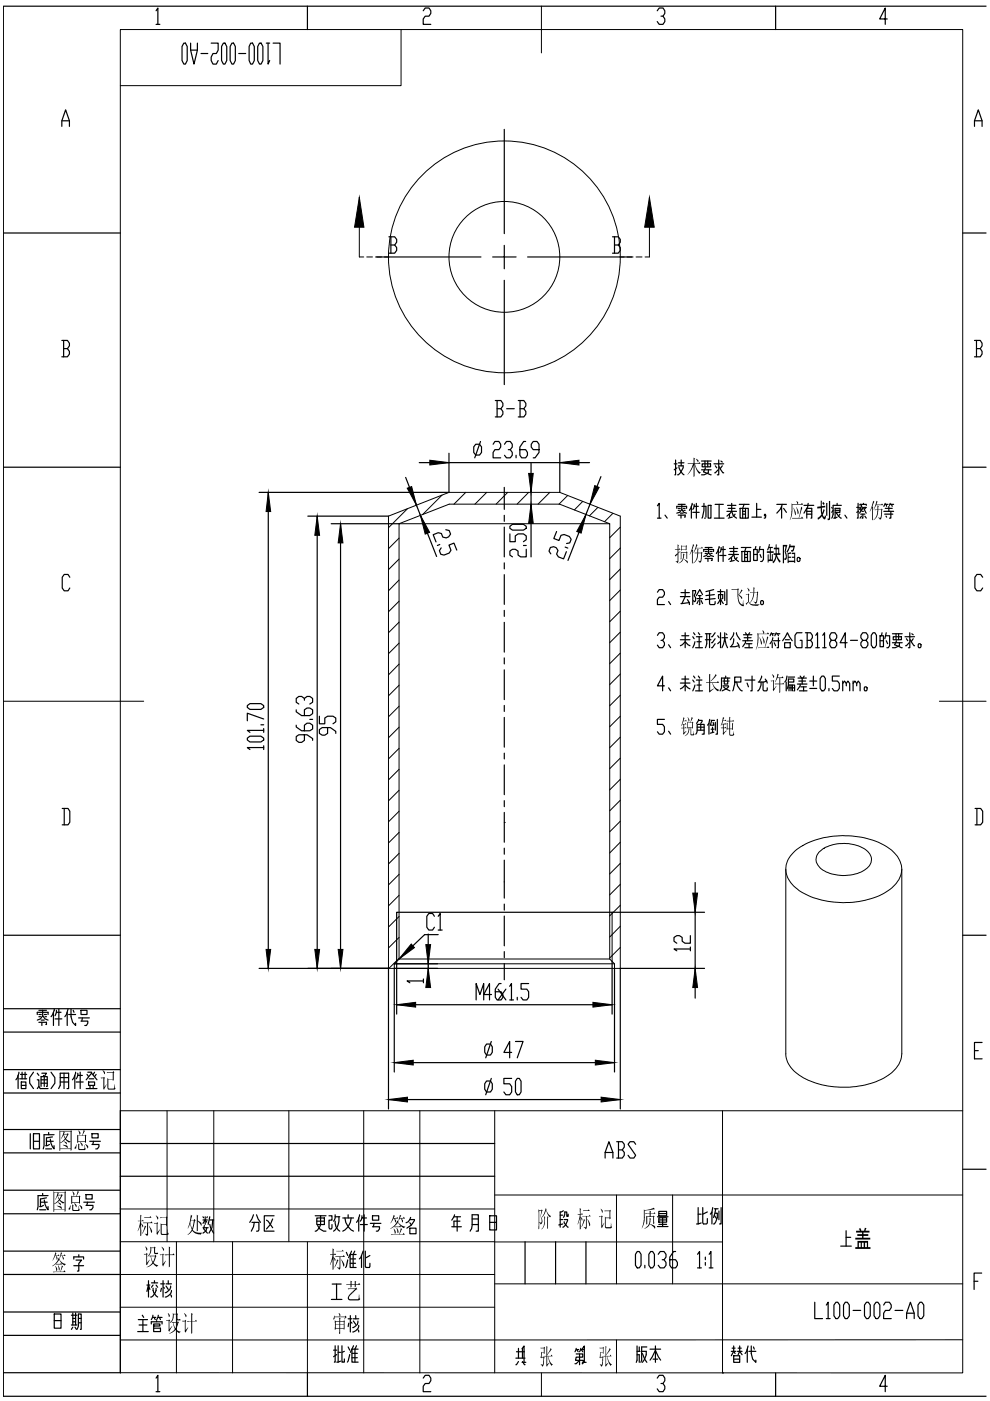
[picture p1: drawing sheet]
<svg xmlns="http://www.w3.org/2000/svg" width="210mm" height="297mm" viewBox="0 0 210 297" stroke-linecap="round" stroke-linejoin="round" font-family="sans-serif">
<!-- layer: VhF -->
<g fill="none" stroke="#000" stroke-width=".21">
<path d="M85 6.3v11.9h-59.5M114.8 1.3v9.9M.7 148.7h29.8M199.2 148.7h9.9M25.5 235.5h178.6M35.4 235.5v27.8M45.3 235.5v27.8M61.2 235.5v27.8M77.1 235.5v55.6M89 235.5v55.6M104.9 235.5v55.6M153.2 235.5v55.6"/>
<path d="M25.5 256.3h79.4M104.9 253.4h99.2M130.7 253.4v18.8M142.6 253.4v18.8M25.5 263.3h79.4M25.5 270.2h79.4M25.5 277.2h79.4M37.4 263.3v27.8M49.3 263.3v27.8M65.2 263.3v27.8M104.9 263.3h48.3M104.9 272.2h99.2"/>
<path d="M25.5 291l178.6 .1v-284.8h-178.6v284.8M114.8 291.1v4.9M130.7 284.1v7M204.1 284.1h-178.6"/>
</g>
<g fill="none" stroke="#000" stroke-width=".25">
<path d="M39 9.1h.3l.4 .8v2.9l-.4 .8h-.3l-.4-.8v-2.9zM40.4 9.1v1.5l.7 3 .8-3v-1.5M40.4 10.6h1.5M42.6 11.3h1.5M44.8 9.1h1.5v1.5l-.4 .7h-.7l-.4 .8v.7l.4 .8h.7l.4-.8M47.4 9.1h.3l.4 .8v2.9l-.4 .8h-.3l-.4-.8v-2.9zM49.2 9.1h.3l.4 .8v2.9l-.4 .8h-.3l-.4-.8v-2.9zM50.6 11.3h1.5M53.2 9.1h.3l.4 .8v2.9l-.4 .8h-.3l-.4-.8v-2.9zM55 9.1h.4l.3 .8v2.9l-.3 .8h-.4l-.4-.8v-2.9zM56.5 9.1h.7M56.8 9.1v4.5l.4-.8"/>
<path d="M57.9 9.1h1.5v4.5M65.2 1.3v5M164.5 1.3v5M209.1 1.3h-208.4v294.7h208.4M13.1 26.8v-1.2l.8-2.3 .8 2.3v1.2M13.1 25.6h1.6M206.6 26.8v-1.2l.8-2.3 .8 2.3v1.2M206.6 25.6h1.6M.7 49.4h24.8M204.1 49.4h5M13.1 72.2h1.2l.4 .6v.5l-.4 .6M13.5 73.9h.8l.4 .6v.6l-.4 .5h-1.2"/>
<path d="M13.5 72.2v3.4M206.6 72.2h1.2l.4 .6v.5l-.4 .6M207 73.9h.8l.4 .6v.6l-.4 .5h-1.2M207 72.2v3.4M.7 99.1h24.8M204.1 99.1h5M14.8 122.4l-.4-.6h-.8l-.4 .6v2.3l.4 .6h.8l.4-.6M208.4 122.4l-.5-.6h-.8l-.4 .6v2.3l.4 .6h.8l.5-.6M13.2 171.4h1.2l.4 .6v2.3l-.4 .6h-1.2M13.6 171.4v3.5M206.7 171.4h1.2l.5 .6v2.3l-.5 .6h-1.2M207.1 171.4v3.5"/>
<path d="M.7 198.3h24.8M204.1 198.3h5M.7 213.9h24.8M.7 218.8h24.8M7.9 216.3l.7-.3 .4-.7 .6 .7 .6 .3M7.9 215.1v-.5h2.3v.5M8.2 216.7h1.6v.5h-.1M8.2 215.6h.4M8.2 215.1h.5M8.2 214.2h1.6M8.7 216.3h.7M8.9 216.7v.7"/>
<path d="M9 214.2v1.1M9.4 215.1h.4M9.6 215.6h.2M11.3 214.6v2.8M11.5 214l-.3 1.1-.4 .5M11.7 216h1.4M12 214.6l-.3 .7M12 214.2v.4h.9M12.5 214v3.4M14.3 214.6v2.8M14.4 214l-.3 1.1-.4 .5M14.5 215.1h1.5"/>
<path d="M15.1 214v1.6l.3 1.1 .6 .7v-.4M15.5 214.2l.2 .4M16.7 215.8h2.3M17.2 214.2h1.2v.9h-1.2zM17.2 216.5h1.4v.5l-.3 .4h-.3M17.5 215.8l-.2 .7M.7 231.7h24.8M.7 226.8h24.8M.7 239.5h24.8M3.8 228v2.8M4 227.3l-.3 1.2-.3 .4M4.2 228.7h1.5"/>
<path d="M4.3 227.8h1.4M4.5 229.4h1v1.4h-1zM4.5 230.1h1M4.7 227.3v1.4M5.3 227.3v1.4M7.1 227.3l-.8 1.2v1.2l.8 1.1M7.9 228.9h.3v1.4l-.3 .5M7.9 227.5l.3 .5M8.2 230.3l.3 .5h1.7M8.7 230.3v-2h1.3v2h-.2M8.7 228.9h1.3M8.7 229.7h1.3"/>
<path d="M8.9 227.5h.9l-.4 .8v2M9.2 228l.2 .3M10.8 227.3l.8 1.2v1.2l-.8 1.1M12.4 230.8l.4-.7v-2.6h1.7v3.3h-.3M12.8 229.4h1.7M12.8 228.5h1.7M13.6 227.5v3.3M15.9 228v2.8M16 227.3l-.3 1.2-.3 .4M16.2 229.4h1.4M16.5 228l-.3 .7M16.5 227.5v.5h1"/>
<path d="M17 227.3v3.5M18.3 230.8h2.3M18.4 227.8l.4 .5M18.6 227.3h.8v.2l-1.1 1.4M18.8 229.4h1.3v.7h-1.3zM18.9 228.7h1M19.1 230.1v.7M19.4 227.5l1.2 1.4M19.8 230.1v.7M20.1 227.3l-.3 .5M20.4 227.8l-.3 .5M25.5 235.5v55.5h-24.8"/>
<path d="M206.6 222.8h.8M208.2 221h-1.6v3.5h1.6M.7 244.4h24.8M.7 257.3h24.8M.7 252.3h24.8M6.4 240.4v3.2M7.1 240.4h1.3v3.2h-1.3zM7.1 242h1.3M8.4 256.5h1.3M8.6 254.9h1.4M9 253v.5M9.2 255.6l-.8 .2"/>
<path d="M9.4 254.4l.2 1 .6 1.1v-.7M9.7 243.6h1.3M9.8 254l-1.2 .2v1.6M9.8 242h1.5M10.2 253.5h-2.1v2.3l-.2 .7M10.3 240.1v.5M10.5 242.7l-.8 .2M10.7 241.5l.1 .9 .7 1.2v-.7M11.1 241l-1.3 .3v1.6M11.5 240.6h-2.2v2.3l-.1 .7M17.8 254.9h2.2M18.2 253.3h1.3v.9h-1.3z"/>
<path d="M18.2 255.6h1.5v.4l-.3 .5h-.4M18.6 254.9l-.2 .7M19 242h2.3M19.5 240.4h1.3v.9h-1.3zM19.5 242.7h1.5v.4l-.4 .5h-.3M19.8 242l-.1 .7M25.5 242.4h79.4M25.5 249.4h79.4M43 258.7h1M43 258l.2 .2M43.3 259.8l-.1 .7 .8 1M43.5 258v1.6"/>
<path d="M43.8 259.1l-.3-.4-.5 .7M44 258l-.2 .2M44.5 259.6l.1 .7 .7 1.2M44.5 258.7h.8M44.5 258l-.4 1.6M45.1 258.7l-.2 1.6-.6 1.2M53.4 259.2h1.5v1.6l-.2 .2h-.3M53.7 257.6l-.8 1.6M53.9 259.2l-.2 .9-.4 .9M54.4 257.6l.3 .8 .5 .8M56.5 258.7l.3 .2 1 1.4M57.8 258.4l-.5 1.2-.8 1"/>
<path d="M58.1 257.8h-2.1v3.2h2.1M66.8 257.8h2.3M67.2 258.2h1.6v1.4h-1.6zM67.2 258.9h1.6M67.3 259.8l.5 .8 .8 .4h.5M68 257.8v1.8a1.6 1.6 0 0 1-1.2 1.4M69.8 257.8h.6v.9h-.6v1.6l.1 .3h.4l.1-1M71.1 257.6v.6l-.4 .7M71.1 258.9a2.16 2.16 0 0 0 .9 2.1M71.1 258h.9M71.9 258a3.4 3.4 0 0 1-1.2 3M72.7 258.2h2.3"/>
<path d="M73.1 258.2a3.3 3.3 0 0 0 1.9 2.8M73.8 257.6v.6M74.5 258.2a3.1 3.1 0 0 1-1.8 2.8M76.1 258.2v2.8M76.2 257.6l-.3 1.1-.3 .5M76.4 259.6h1.5M76.7 258.2l-.3 .7M76.7 257.8v.4h1M77.2 257.6v3.4M78.5 259.4h2.3M79 257.8h1.3v.9h-1.3zM79.3 259.4l-.2 .7"/>
<path d="M86.9 258.6h1a2.76 2.76 0 0 1-1.6 1.8M86.9 259.2l.3 .5M87.1 258.1l-.5 .9-.5 .2M96.3 258h1.3M96.4 257.6l-.6 1.1M96.9 258v3M97.5 258.9h-1.2v1.2M100.1 259.6h1.3M100.1 258.4h1.3M103.8 257.8h1.5v3h-1.5zM103.8 259.2h1.5M118.8 257.6h.5"/>
<path d="M118.8 258.6h.5M119.3 259.5l-.8 .2M119.5 256.7l-.7 .3v3.2M119.6 258.6h.7a1.82 1.82 0 0 1-1 1.6M119.6 259v.2l.9 1M120.5 257.4v.5h-.3v-.9h-.5v.4l-.2 .7M139.4 258h2.2M139.7 258.2h1.6v.9h-1.6zM139.7 256.8h1.6v1h-1.6zM139.7 258.7h1.6M139.7 259.6h1.6M139.7 257.3h1.6"/>
<path d="M140.5 258.2v1.9M147.7 259.5h.3M148 256v3.5l.7-.2M148 257.4h.7M149 256v3.3l.2 .2h.6l.2-.2v-.9M150 257l-1 .4M150.6 257.4l.3-.4v2.5M151.1 256l-.2 1M151.5 257.7l.4 .7M151.5 256.3h.8M151.6 257.2h.5a1.99 1.99 0 0 1-.8 2.3M151.8 256.3l-.5 1.8"/>
<path d="M152.4 256.8v1.8M152.9 256v3.5h-.3M204.1 247.9h5M.7 270.2h24.8M.7 265.3h24.8M.7 278.2h24.8M11.5 278.6h1.4v3h-1.4zM11.5 280h1.4M15.1 278.8h1.2M15.4 279.5h.6M15.4 278.4v2.5M15.6 267v-.5h2.1v.5"/>
<path d="M15.6 268.4h2.1M16 278.4v2.5M16.1 267.2h1.2l-.6 .7v1.6h-.3M16.6 279.5h.6M16.7 266v.5M29.3 279.8h2M30.2 278.8l.3 .5M30.3 279.8v2.5M31.1 272.5h.7M31.5 271.5v3.5M31.8 273.4l-.3-.9-.4 1.3M32.1 272h1.3"/>
<path d="M32.4 278.8l-.3 1M32.4 279.3h.6M32.5 273.1a2.07 2.07 0 0 0 .9 1.9M32.5 272.5l-.4 .4M32.8 279.3l.1 .5M32.8 271.5v.5M33.1 273.1a2.08 2.08 0 0 1-1.2 1.9M33.1 272.5l.3 .4M33.2 280v.2M33.6 278.8l-.4 1M33.6 279.3h.8M33.9 279.3l.1 .5"/>
<path d="M34.1 272.2h.8M34.2 273.1l-.1 .7M34.6 271.5v3.5M34.7 272.9l.2 .2M35.2 272.7l.5 .7M35.2 272.2h1.2M35.7 271.5v.7M36.2 274.5l.2 .5M36.2 272.7a1.35 1.35 0 0 1-1.2 1.4M36.4 273.6a1.39 1.39 0 0 1-1.4 1.4M43 260.3h1.1M43.8 260.3l-.1 .7-.7 .5"/>
<path d="M70.3 275.5h2.2M70.4 272.2h1.9M71.4 272.2v3.3M73.4 265.5l.3 .7M73.7 267.1l-.4 1.6M73.8 279.6h.8M74.2 266.9h1.2M74.2 267.8h1.2M74.3 278.9v3.5M74.5 265.3l-.6 1.4M74.9 279.6h1.2M75.2 265.3l-.3 .7v2.7"/>
<path d="M75.4 278.9v.7M75.5 266h-1.3v2.7h1.3M76.7 266.2v2.5M77 265.3l-.5 1.4-.3 .2M77.5 265.3v3.2l.1 .2h.7l.1-.9M78.4 266.2l-.8 .5M79 260.1h1.5v.5l-.4 .4h-.3M86.9 260.4h1.3v1.2h-1.3zM95.8 260.1h2M99.7 261l.3-.4 .1-.8v-2.2h1.3v3.4h-.4M111.3 263.3v8.9M117.8 263.3v8.9"/>
<path d="M124.2 263.3v8.9M135.1 265.3h.4l.4 .6v2.4l-.4 .5h-.4l-.4-.5v-2.4zM136.7 268.3v.5M138 265.3h.4l.4 .6v2.4l-.4 .5h-.4l-.4-.5v-2.4zM139.4 260.1h2.2M139.6 265.9l.4-.6h.8l.4 .6v.6l-.4 .6h-.4M140.8 267.1l.4 .6v.6l-.4 .5h-.8l-.4-.5M143.2 265.3h-.4l-.8 1.2v1.8l.4 .5h.8l.4-.5v-.6l-.4-.6h-1.2M147.9 265.9l.4-.6v3.5M147.9 268.8h.8M149.5 266.5v.6M149.5 267.7v.6"/>
<path d="M150.4 265.9l.3-.6v3.5M150.4 268.8h.8M206.5 271.7h.8M208.1 269.9h-1.6v3.5M.7 283.1h24.8M15.1 280.9h1.2M15.4 280.2h.6M15.4 281.4l-.3 .5M15.9 281.4l.3 .5M16.3 281.9l.3-.7v-2.6h.6v3.3h-.2M16.6 280.5h.6M29.2 282.3h2.2"/>
<path d="M29.5 280.9h1.6M32.1 280.7v-.5h2.3v.5M32.6 281.1h1.3v-.4h-1.3v1.6h1.4v-.7h-1.4M33.1 292.2l.4-.6v3.5M33.1 295.1h.8M65.2 291.1v4.9M70.7 286.3h.7M71.1 285.3v3.5h-.2M71.4 287.2l-.7 .5M71.7 285.3v3.5M71.7 286.7h.5M72.2 288.6l-.8 .2"/>
<path d="M72.5 285.3v3.5h.5v-.7M73 286.5l-.5 .2M73.8 285.6l.4 .7M73.9 280.5l-.1 .8M74.2 287.2l-.6 1.6M74.5 280.3l.1 .2M74.6 286.9h1.2M74.6 287.9h1.2M74.9 280.1l.5 .7M75 285.3l-.7 1.4M75.6 285.3l-.3 .7v2.8M75.9 281.9l.2 .5"/>
<path d="M75.9 280.1a1.25 1.25 0 0 1-1.1 1.4M75.9 286h-1.3v2.8h1.3M76.1 281a1.39 1.39 0 0 1-1.3 1.4M89.7 292.2l.5-.6h.8l.3 .6v.5l-.3 .6h-.8l-.5 .6v1.2h1.6M109.4 288h1.9M109.5 286.6h1.7M109.9 288.7l-.5 .6M109.9 285.9v2.1M110.7 286l.4-.6v3.4M110.7 288.8h.8M110.8 288.7l.5 .6M110.8 285.9v2.1"/>
<path d="M122.2 287.1h1.4v.6h-1.4l-.2 .7h1.7v.5l-.3 .2M122.2 285.9l-.3 .7M122.2 286.1h.5M122.3 286.1l.3 .5M122.9 288.4l-.7 .7h-.3M122.9 287.1v2.2M123.1 285.9l-.2 .7M123.1 286.1h.8M123.3 286.1l.3 .5M123.5 286l.4-.6v3.4M123.5 288.8h.8M135.1 285.4v3l-.2 .4"/>
<path d="M135.1 287.2h.4v1.6M135.1 286.5h.6M135.5 285.6v.9M136 286.5h1v.7l-.3 1-.5 .6M136.2 287l.5 1.2 .4 .6M137.1 285.6h-1.1v2.8l-.1 .4M137.8 288.4l1.2-2.1 1.1 2.1M137.8 286h2.3M138.5 288.2h.9M139 285.4v3.4M139.3 292.2l.5-.6h.8l.4 .6v.5l-.4 .6h-.4M140.6 293.3l.4 .6v.6l-.4 .6h-.8l-.5-.6"/>
<path d="M153.2 291.1h.1M155.1 286.5h.9M155.2 285.8h.7M155.6 287.4h1.2v1.4h-1.2zM155.6 285.4v1.1l-.5 .9M155.6 288.2h1.2M155.6 286.5l.3 .5M156.4 286.5h.9M156.5 285.8h.7M156.8 285.4v1.1l-.3 .7M156.8 286.5l.5 .7M158.4 286v2.8"/>
<path d="M158.6 285.4l-.3 1.1-.3 .5M158.8 286.5h1.5M159.3 285.4v1.6l.3 1.2 .7 .6v-.4M159.8 285.6l.1 .4M164.5 291.1v4.9M188.1 293.9h-1.6l1.2-2.3v3.5"/>
</g>
<g fill="none" stroke="#000" stroke-width=".25">
<path d="M33.1 2.3l.4-.6v3.5M33.1 5.2h.8M89.7 2.3l.5-.6h.8l.3 .6v.5l-.3 .6h-.8l-.5 .6v1.2h1.6M139.3 2.3l.5-.6h.8l.4 .6v.5l-.4 .6h-.4M140.6 3.4l.4 .6v.6l-.4 .6h-.8l-.5-.6M188.1 4h-1.6l1.2-2.3v3.5M106.9 27.4v22.1M79.9 54.5h22.1M106.9 52v2.5h-2.4M106.9 59.4v22.1M109.4 54.5h-2.5v2.5M111.9 54.5h22.1"/>
<path d="M88.9 98.1h36.1M95.2 96.1v8.3h-40.3M100.9 94.2h.8l.4 .5v1.2l-.4 .6h-.8l-.5-.6v-1.2zM101.9 93.6l-1.2 3.5M104.5 94.2l.4-.6h.9l.4 .6v.6l-.4 .5h-.9l-.4 .6v1.2h1.7M105 84.9h1.2l.4 .6v.6l-.4 .6M105.4 86.7h.8l.4 .5v.6l-.4 .6h-1.2M105.4 84.9v3.5M107 94.2l.4-.6h.8l.4 .6v.6l-.4 .5h-.4M107.4 86.7h1.6M108.2 95.3l.4 .6v.6l-.4 .6h-.8l-.4-.6M109.4 96.5v.6"/>
<path d="M109.9 84.9h1.2l.4 .6v.6l-.4 .6M110.3 86.7h.8l.4 .5v.6l-.4 .6h-1.2M110.3 84.9v3.5M111.4 93.6h-.4l-.8 1.2v1.7l.4 .6h.8l.4-.6v-.6l-.4-.6h-1.2M112.6 98.1v20M114.3 95.3h-1.2l-.5-.5v-.6l.5-.6h.8l.4 .6v1.7l-.9 1.2h-.3M118.7 96.1v8.3M142.9 98.3h.6M143.2 97.5v3.2h-.1M143.5 99.2l-.6 .4M143.8 98.8h1.1a2.08 2.08 0 0 1-1.2 1.9M143.8 98.1h1.2"/>
<path d="M144 99a2.59 2.59 0 0 0 1 1.7M144.4 97.5v1.3M148.7 99.6h2.1M148.7 97.7h2.1M148.9 98.3h1.8v.7h-1.8zM149.5 97.7v1.3M149.6 99.2l-.4 .8 1.6 .7M150.1 97.7v1.3M150.2 99.6v.6l-.9 .5h-.6M151.4 98.3h2M151.7 98.8l.3 .4M152.3 99.6l-.8 .6"/>
<path d="M152.4 97.5v3.2h-.3M152.6 99l.1 .4 .6 .8h.1M152.9 97.7l.2 .3M153.1 98.8l-.4 .6M56.9 104.4v100.9M65.3 109.4h17.1M67.3 109.4v95.9M70.2 111h14.4M72.2 111v94.3M86 101.2l6.6 16.8M93.2 115.4l-.5 .3M93.5 116.2l-.3 .6 .3 .7 .6 .2 1.1-.4 .4-.6-.4-1.1 1.1-.5 .5 1.5"/>
<path d="M94.5 112.3l.7 .2 .3 .7-.4 .6-.5 .2-.7-.1-.3-.8-.7-.2-1.1 .5 .6 1.5M108.1 113.2v1.7h1.1v-1.3l.6-.4h1.2l.6 .4v.8l-.6 .5M108.1 111.6l.6-.4h2.3l.6 .4v.4l-.6 .4h-2.3l-.6-.4zM111 115.7h.6M111.6 116.5v1.6h-1.2l-.6-.4v-.9l-.6-.3h-.5l-.6 .3v.9l.6 .4M118 112.7l-.6 1.5 1.1 .4 .4-1.1 .7-.2 1.1 .4 .4 .6-.3 .8-.7 .1M119.8 116l.6 .2M120.1 117l-.6 1.5-1.1-.4-.4-.6 .3-.8-.4-.6-.5-.2-.7 .2-.3 .7 .4 .6M127.4 101l-7 17.8M139.4 107.2l.4-.5v3.2M139.4 109.9h.8M141 109.2l.5 .7"/>
<path d="M143.5 108.8l.6-.2 .5-.6 .4 .6 .6 .2M143.5 107.8v-.4h2.1v.4M143.8 109.2h1.5v.4h-.2M143.8 108.2h.3M143.8 107.8h.5M143.8 106.9h1.5M144.3 108.8h.6M144.4 109.2v.7M144.6 106.9v1.1M144.9 107.8h.4M145 108.2h.3M146.6 107.4v2.5"/>
<path d="M146.8 106.7l-.3 1.1-.3 .4M146.9 108.6h1.3M147.2 107.4l-.3 .6M147.2 106.9v.5h.9M147.6 106.7v3.2M148.8 107.4h.9v2.2M149.2 118l.6-.2 .4-.7 .5 .7 .6 .2M149.2 116.9v-.4h2.1v.4M149.3 106.7a7.3 7.3 0 0 1-.5 3.2M149.4 109.9h.1M149.5 118.4h1.5v.4h-.2M149.5 117.3h.3"/>
<path d="M149.5 116.9h.5M149.5 116.1h1.5M150 118h.5M150.1 118.4v.6M150.1 107.1h.6v2.8h-.6zM150.2 116.1v1M150.5 116.9h.5M150.7 117.3h.3M151.5 109.9h2M151.6 106.9h1.8M152.3 116.5v2.5M152.5 115.9l-.3 1-.3 .4"/>
<path d="M152.5 106.9v3M152.6 117.8h1.3M152.9 116.5l-.3 .6M152.9 116.1v.4h.9M153.3 115.9v3.1M154.1 108.4h2.1M154.2 107.1h1.8M154.4 107.8h1.5M154.5 117.6h2.1M154.7 109v.6M154.7 116.3h1.7M154.8 116.9h1.5"/>
<path d="M155.1 118.2v.6M155.1 108.4l.5 1 .6 .5M155.1 106.7v1.7l-1 1M155.3 109.6l-.9 .3M155.6 117.6l.2 .8 .8 .6M155.6 115.9v1.7l-1.1 1M155.7 118.8l-.9 .2M155.9 109l-.3 .4M156.3 118.2l-.3 .4M156.7 106.9h2.1M156.9 107.8h1.8v2.1h-1.8zM157.2 116.1h2"/>
<path d="M157.3 116.9h1.8v2.1h-1.8zM157.5 108.4h.6M157.5 109h.6M157.8 106.9l-.3 .9v2.1M157.9 117.6h.6M157.9 118.2h.6M158.1 107.8v2.1M158.2 116.1l-.3 .8v2.1M158.5 116.9v2.1M159.4 109.6h2M159.8 116.5h.8v2.3h-.8zM159.8 117.6h.8"/>
<path d="M160.3 115.9l-.2 .6M160.4 106.7v2.9M160.4 108h.9M161 116.5h.9v2.1l-.3 .4h-.3M161.1 115.9l-.2 1.2M161.1 117.6l.3 .6M162.3 109.2l-.1-.2-.2 .2 .2 .2 .1-.2v.4l-.3 .3M164.7 106.9h2M165.7 107.4l-.3 .6-.7 .8M165.8 106.9l-.1 .5v2.5M166.1 107.8l.6 .8M169.1 118.2h.3l.2 .2v.4l-.2 .2h-.3l-.1-.2z"/>
<path d="M170.5 107.1h2M171.1 109.9v-2.1h1v2.1h-.2M171.1 108.4h1M171.1 109h1M171.4 106.7l-.2 .9-.7 1.2M176.3 107.6l.2 .2M176.6 108.2l-.3 .4M177.1 108.6h1v-.8h-1v2.1h-.3M177.1 108.2h1M177.4 108.6a1.77 1.77 0 0 0 1 1.3M177.5 109.6l-.4 .3M177.5 106.7v.4"/>
<path d="M178.1 109l-.3 .4M178.4 107.1h-1.8v1.9l-.3 .9M179.1 109.2l.5 .7M181.6 107.6h.6M181.9 106.7v3.2h-.1M182.1 108.4l-.5 .2M182.4 107.1v-.2h1.3v.2M182.4 108l.1 .2M182.5 109h.9M182.5 107.8l.2 .2M182.7 107.1l-.5 .9M182.7 107.4l.3 .4-.8 1"/>
<path d="M182.7 109.4l-.3 .5M182.8 108.4h.3M183 109v.9h-.2M183.1 106.7v.2M183.1 107.6l.1 .4M183.2 107.6h.5l-.5 .4 .5 .8M183.4 109.4l.3 .5M187.4 108.4h2.1M187.6 109h1.7M187.7 107.8h1.5M187.7 106.9h.6M187.7 106.7l-.3 .7"/>
<path d="M187.9 109.4l.1 .2M187.9 106.9l.1 .5M188.5 107.4v1M188.8 106.9h.7M188.8 106.7l-.2 .4M188.9 108.4v1.5h-.3M189 106.9l.2 .5M139.4 125.6l.4-.6h.7l.4 .6v.5l-.4 .5h-.7l-.4 .5v1.1h1.5M139.4 134.7l.4-.5h.7l.4 .5v.5l-.4 .6h-.3M140.5 135.8l.4 .5v.5l-.4 .5h-.7l-.4-.5M141.8 127.6l.4 .6M141.8 136.7l.4 .6"/>
<path d="M144.3 136.9l.4-.2 .6-.6 .6 .6 .4 .2M144.3 126.5h2M144.3 135.6h2M144.4 125.6h1.8M144.6 134.8h1.4M145.3 125a4.8 4.8 0 0 1-.7 3h-.2M145.3 134.2v3.1M145.7 127.1l.5 .7-1.6 .2M146.2 127.8v.4M146.9 135l.3 .4M147.1 127.3l.1 .3 .3-.3v-.6l-.3-.4 .3-.7v-.4h-.6v3M147.1 134.2l.2 .4"/>
<path d="M147.3 136.1l-.4 1.2M147.5 137.3h1.5M147.6 135h1.2M147.8 126.9h1.2M147.8 136.1h.9M148.1 126.3h.6M148.1 127.3l-.3 .7M148.1 134.2l.3 .4M148.2 135v2.3M148.4 126.3v1.9h-.2M148.7 127.3l.3 .7M149 126.1l-.6-1.1-.8 1.3"/>
<path d="M149.5 135.6h1.2M149.5 134.4h1.2M149.8 134.4v2.1l-.3 .8M150.4 125.4v2.6l.2 .2h.9l.1-.2v-.4M150.4 134.4v2.9M151.3 125l-1.6 .4M151.5 126.1l-1.8 .2M151.6 136.5l-.6 .8h-.1M151.6 135.4l-.6 .9h-.1M151.6 134.2l-.6 .8h-.1M151.6 126.9l-2.1 .2M152.2 128l.6-1.1 .6 1.1"/>
<path d="M152.2 125.4h1.2M152.2 134.8l.3 .4M152.3 126.9v-.8h.9v.8h-.1M152.6 136.1l-.4 .4M152.8 125v3.2M152.8 134.2v3.1M153.1 137.3l.6-1.9 .5 1.9M153.1 135.2h1.1M153.7 125.4v1.9M153.7 134.2v1.2M154 134.4l.1 .2M154.1 125v3.2h-.3"/>
<path d="M155.6 134.2l-.2 .6-.6 .8M155.6 135.4a1.83 1.83 0 0 1-.6 1.7M156.2 134.2l.1 .6 .6 .8M156.3 136.3l.3 .4 .1 .6M156.6 136.9l-.7 .2h-1.1M157.5 135.8h2M157.6 134.6h1.8M157.8 135.2h1.4M157.9 137.3h1.6M158.1 135.8v.5l-.6 .8M158.1 134.2l.3 .4M158.2 136.5h1.2"/>
<path d="M158.5 134.6v1.2M158.8 136.5v.8M158.9 134.2l-.2 .4M161.4 127.3h.3l.2 .3v.4l-.2 .2h-.3l-.1-.2zM163.6 134.4h.6M163.6 134.2l-.3 .6M163.7 136.3v1M163.7 134.4l.2 .4M163.9 135.2l-.2 .6-.4 .7M164 135.8h1.3M164.2 136.3l.3 .6M164.6 134.4h.7"/>
<path d="M164.6 134.2l-.3 .6M164.9 134.4l.1 .4M165 135.2v2.1h-.3M165.9 135.8l1-1.6 1.1 1.6M166.4 136.3h1.1v1h-1.1zM166.5 135.6h.9M170 134.2h-1.1l-.3 .5v2.1l.3 .5h1.1v-1.5h-.3M170.8 134.2h1.1l.3 .5v.5l-.3 .6M171.1 135.8h.8l.3 .5v.5l-.3 .5h-1.1M171.1 134.2v3.1M173 134.7l.3-.5v3.1M173 137.3h.7"/>
<path d="M174.4 134.7l.4-.5v3.1M174.4 137.3h.8M176.3 135.8l-.4-.6v-.5l.4-.5h.7l.4 .5v.5l-.4 .6h-.7l-.4 .5v.5l.4 .5h.7l.4-.5v-.5l-.4-.5M179.6 136.3h-1.5l1.1-2.1v3.1M180.3 135.8h1.5M182.9 135.8l-.4-.6v-.5l.4-.5h.7l.4 .5v.5l-.4 .6h-.7l-.4 .5v.5l.4 .5h.7l.4-.5v-.5l-.4-.5M185.1 134.2h.4l.3 .5v2.1l-.3 .5h-.4l-.4-.5v-2.1zM186.6 134.8h.7v2.3h-.7zM186.6 135.8h.7M187 134.2l-.1 .6M187.7 134.8h.9v2.1l-.3 .4h-.3M187.9 134.2l-.3 1.2"/>
<path d="M187.9 135.8l.3 .7M189.2 134.4h2.1M189.2 136.3h2.1M189.4 135h1.7v.6h-1.7zM190 134.4v1.2M190.1 135.8l-.4 .9 1.6 .6M190.5 134.4v1.2M190.7 136.3v.6l-.9 .4h-.6M191.9 135h2M192.2 135.4l.3 .4M192.8 136.3l-.6 .6h-.2M192.9 134.2v3.1h-.3"/>
<path d="M193 135.6l.9 1.3M193.3 134.4l.3 .2M193.6 135.4l-.4 .7M194.8 136.5h.3l.2 .2v.4l-.2 .2h-.3l-.1-.2zM52.4 156.5l.6-.4h2.3l.6 .4v.4l-.6 .4h-2.3l-.6-.4zM52.4 149.6l.6-.4h2.3l.6 .4v.4l-.6 .4h-2.3l-.6-.4zM55.3 153.7h.6M55.9 158.5h-3.5l.6 .4M55.9 154.9h-3.5l.6 .4M55.9 152.4l-3.5-1.2v1.6M55.9 154.5v.8M55.9 158.1v.8"/>
<path d="M62.8 153.8v.3l1.2 .8h1.7l.6-.3v-.8l-.6-.5h-.6l-.6 .5v1.1M62.8 150.5v.4l1.2 .8h1.7l.6-.4v-.8l-.6-.4h-.6l-.6 .4v1.2M64.5 155.8v1.2l-.5 .4h-.6l-.6-.4v-.8l.6-.4h1.7l1.2 .8v.4M64.5 148.5v-.4l-.5-.4h-.6l-.6 .4v.8l.6 .4M64.5 148.1l.6-.4h.6l.6 .4v.8l-.6 .4M65.7 152.5h.6M67.7 151.8v1.7h1.2v-1.3l.6-.4h1.1l.6 .4v.8l-.6 .5M69.5 154.3v1.2l-.6 .4h-.6l-.6-.4v-.8l.6-.4h1.7l1.2 .8v.4M140.9 145.4h-1.5l1.1-2.1v3.2M140.9 152.5h-1.5v1.1h1.1l.4 .5v1.1l-.4 .5h-.7l-.4-.5M141.8 145.8l.4 .7M141.8 155l.4 .7"/>
<path d="M144.3 146.1l1-.9 1 .9M144.3 144.8h2M144.6 144h1.4M145.3 143.3v3.2M146.9 144.2l.3 .4M147.1 143.3l.2 .5M147.3 145.2l-.4 1.3M147.5 146.5h1.5M147.5 155.7l.3-.7v-1.4h1.5v2.1h-.4M147.6 144.2h1.2M147.7 153.4l.4-.7h.8l-.3 .7M147.8 145.2h.9"/>
<path d="M147.8 154.8h1.5M147.8 154.2h1.5M148.1 143.3l.3 .5M148.1 152.5v.2M148.2 144.2v2.3M148.6 153.6v1.2M150.3 153.4v2.3M150.5 152.5l-.2 .9-.3 .4M150.8 152.7h.7M150.8 154.6h.6M150.9 152.7l-.3 1.1h.8l-.2-.6M151.1 154.2v1"/>
<path d="M151.4 155.2l-.8 .2M151.7 153.2v1.6M152.1 152.5v3.2h-.3M153.3 145.4h1.2v.2l-.5 .5-.9 .4M153.3 144.4h1.3M153.4 145.6l.5 .5 .9 .4M153.6 143.8v1.2h.7v-1.2M153.9 143.3v.5M154.8 143.8h-1.8v2l-.3 .7M155.8 144.6h1.3v-1h-1.3v1.4l-.5 1.5M156.2 144.6a2.37 2.37 0 0 0 1.2 1.9M158 144.2h2"/>
<path d="M158.4 144.8l.3 .8M159.5 143.3v3.2h-.3M161.4 144.6a1.82 1.82 0 0 1-.8 1.9M161.5 143.3l-.6 1.3M161.8 144.6v1.7l.2 .2h.5l.2-.7M162.2 144l.3 .4-.5 .2h-1.2M162.5 144.4l.2 .4M166.7 144.6v1.9M166.9 143.3l-.2 .9-.3 .4M167.2 144.6h1.1v-.6h-1.1v1.2l-.3 .9M167.2 145.2h1.3v1.3h-.2M167.2 143.6h1.3"/>
<path d="M167.3 145.8h1.2M167.3 145.2v1.3M167.7 145.2v1.3M168 145.2v1.3M169.1 145h2M169.2 143.8h1.8M169.4 144.4h1.4M169.5 146.5h1.6M169.7 145v.4l-.6 .9M169.7 143.3l.3 .5M169.8 145.6h1.2M170.1 143.8v1.2"/>
<path d="M170.4 145.6v.9M170.5 143.3l-.2 .5M171.7 144.4h1.5M171.7 146h1.5M172.5 143.3v2.1M174.3 143.3h.4l.3 .5v2.2l-.3 .5h-.4l-.4-.5v-2.2zM175.8 146v.5M178 143.3h-1.5v1.1h1.1l.4 .5v1.1l-.4 .5h-.7l-.4-.5M178.7 144.9l.4-.5 .3 .5v.5M178.7 144.4v2.1M179.4 144.9l.4-.5 .4 .5v1.6M180.9 144.9l.4-.5 .3 .5v.5"/>
<path d="M180.9 144.4v2.1M181.6 144.9l.4-.5 .4 .5v1.6M183.4 145.6h.3l.1 .2v.5l-.1 .2h-.3l-.2-.2zM90.8 198v10.4M92.1 194.3l-.4-.6h-.8l-.4 .6v2.3l.4 .6h.8l.4-.6M92.9 194.3l.4-.6v3.5M92.9 198.2h-2.9l-5.4 5.1M92.9 197.2h.9M146.4 198.4v1.6h-1.2l-.6-.4v-.8l-.6-.4h-.5l-.6 .4v.8l.6 .4M147.4 187.1v24.5M149.4 193.4h-65.3v21.6M54.9 205.3h27.5v29.8"/>
<path d="M83.6 204.3h9.2M84.1 213h45.7M89.8 208h-3.5l.6 .4M89.8 207.6v.8M92.8 205.3h-9.2v22M101 212v-3.5l.8 2.4 .8-2.4v3.5M104.2 210.9h-1.6l1.2-2.4v3.5M105.6 209.7l1.7 2.3M106.2 208.5h-.4l-.8 1.2v1.8l.4 .5h.8l.4-.5v-.6l-.4-.6h-1.2M107.3 209.7l-1.7 2.3M108.1 209.1l.3-.6v3.5M108.1 212h.8"/>
<path d="M109.7 211.5v.5M112.1 208.5h-1.6v1.2h1.2l.4 .6v1.2l-.4 .5h-.8l-.4-.5M129.8 203.8v11.2M130.3 205.3v22M146.4 201.2h-3.5l.6 .4M146.4 200.8v.8M149.4 205.3h-17.9v29.8M82.4 233.1h49.1M83.6 225.3h46.7M103.2 229.2h.8l.4 .6v1.1l-.4 .6h-.8l-.4-.6v-1.1zM103.2 221.4h.8l.4 .6v1.1l-.4 .6h-.8l-.4-.6v-1.1zM104.2 228.6l-1.2 3.5"/>
<path d="M104.2 220.8l-1.2 3.5M108.5 228.6h-1.7v1.2h1.3l.4 .6v1.1l-.4 .6h-.8l-.5-.6M108.5 223.1h-1.7l1.3-2.3v3.5M109.3 220.8h1.6l-1.2 3.5M109.7 228.6h.4l.4 .6v2.3l-.4 .6h-.4l-.4-.6v-2.3zM128.3 245.5v-1.2l.8-2.2 .8 2.2v1.2M128.3 244.3h1.6M130.8 242.1h1.1l.5 .5v.6l-.5 .6M131.1 243.8h.8l.5 .5v.6l-.5 .6h-1.1M131.1 242.1v3.4M134.8 242.6l-.4-.5h-.8l-.4 .5 1.6 2.3-.4 .6h-.8l-.4-.6M172.7 276.1v3.5h1.7"/>
<path d="M175.2 276.7l.4-.6v3.5M175.2 279.6h.8M177.2 276.1h.4l.4 .6v2.3l-.4 .6h-.4l-.4-.6v-2.3zM178.3 264.2h2.2M179.2 276.1h.4l.5 .6v2.3l-.5 .6h-.4l-.4-.6v-2.3zM179.4 260.9v3.3M179.4 262.3h1M180.9 277.8h1.6M183.7 276.1h.4l.4 .6v2.3l-.4 .6h-.4l-.4-.6v-2.3zM185.7 276.1h.4l.4 .6v2.3l-.4 .6h-.4l-.4-.6v-2.3zM187.4 276.7l.3-.6h.9l.4 .6v.5l-.4 .6h-.9l-.3 .6v1.2h1.6M189.8 277.8h1.6"/>
<path d="M192.2 279.6v-1.2l.8-2.3 .8 2.3v1.2M192.2 278.4h1.6M195.1 276.1h.3l.5 .6v2.3l-.5 .6h-.3l-.5-.6v-2.3z"/>
</g>
<g fill="#000">
<path d="M155.1 124.9h1.3l.1-.2 .2 .3-.2 .1v.9l.2 .1 .5-1.1 .3 .3-.5 .5a.3 .3 0 0 0-.3 .3 .3 .3 0 0 0 .4 .3h.1a.32 .32 0 0 1 .1 .6l-.8-.9 .1 1.1 .3 .6 .6 .4 .1-.9v.7a.28 .28 0 0 1 .1 .3 .28 .28 0 0 1-.2 .2l-.7-.4-.3-.5-.1-2.6-1.2 .1z"/>
<path d="M147.6 97.2l.5 .4-.1 .4zM145.8 98.2h1.3v-1.2l.3 .2-.1 .1v.9h.8l.2-.2 .2 .3-1.2 .1 .6 1.3 .7 .6-.3 .2-.2-.2-.5-.7-.3-1.3v2.7l-.2 .1v-2.5l-.4 .9-.9 1.2 1.2-2.4-1.1 .1z"/>
<path d="M143.6 115.4l.4 .2-.2 .8 .3-.2 .2 .3h-.5v.7l.4-.2-.4 .3v1.7a.23 .23 0 0 1-.1 .3 .23 .23 0 0 1-.3-.2l-.2-.1 .5-.1v-1.4l-.5 .5-.1-.3 .6-.4v-.8h-.5l-.1-.1h.6zM144.4 115.6l.2 .1h.8l.1-.1 .2 .2-.1 .8-.2 .1v-.2h-.8l-.2 .3zM144.6 115.8v.7h.8v-.7zM144.3 116.9l.2 .2h1l.1-.2 .2 .2-.1 1.3-.2 .1v-1.3h-1v1.3l-.2 .1zM144.9 117.3l.2 .3-.2 1-.4 .6-.6 .3 .8-.9zM145 118.5l.4 .3a.33 .33 0 0 1 .4 .2 .33 .33 0 0 1-.1 .4z"/>
<path d="M146.9 115.4l.3 .2-.4 .9 .2 .2-.1 2.7-.2 .1v-2.7l-.5 .8zM147.6 115.4l.3 .2-.3 .6h1.1l.1-.3 .2 .3h-1.4l-.5 1zM147.9 116.3l.3 .2-.2 .1v.6h.7v-.2l.3 .2-.4 2-.2 .2-.4-.4 .1-.1a.35 .35 0 0 0 .5 0 .35 .35 0 0 0 0-.5l.1-1.1h-.7l-.1 1.2-.4 .5-.5 .4 .7-1 .2-1.1h-.6l-.1-.1h.7z"/>
<path d="M164.5 115.4h.2v.7h.5v1.2h.3v.3l-.8 .1 .3 .7 .5 .6-.2 .3-.7-1.3-.3 1-.4 .4-.1-.3 .4-.6 .3-.8-.5-.1v-.3h.5v-.8h-.4v-.4h.4zM163.1 115.4h.2l-.2 .6h.8v.2h-.5v.7h.6v.3h-.6v1.4h.2v-1.1h.3v1.5h-.9v.3h-.2v-1.7h.2v1h.2v-1.4h-.6v-.3h.6v-.7h-.2l-.2 .6-.2-.3zM164.7 116.5v.8h.3v-.8z"/>
<path d="M167.4 115.4h.3l-.1 .3 .7-.1 .3 .3-.5 1.1h-.3l-.1-.4h.3l.2-.6h-.7l-.6 1.2-.2-.3 .5-.7zM167 117.2l.6-.1 .2 .2-.6 .2v.5h.5v.3h-.5v.6h1.2v-.6h-.5v-.3h.5v-.5h-.5v-.3h.7v2.1h-.2v-.1h-1.2v.2h-.2zM166 115.5h.7l.2 .2-.3 1.3 .2 1.2a.5 .5 0 0 1-.4 .5l-.1-.3h.2l.1-.3-.2-1 .2-1.2h-.4v3.5h-.2z"/>
<path d="M168.3 107.6l.4 1.1-.1 .5zM168.8 107.5l.5 1-.1 .5zM169.8 107.5l.3 .2-.7 2.1h.5l.1-.3 .3 .4-2.3 .1-.1-.2h1.5zM167.8 106.7l.2 .2h1.8l.2-.3 .3 .4h-2.3v1.9l-.5 1.4 .3-1.4zM168.9 106.2l.3 .4a.17 .17 0 0 1 .1 .2 .17 .17 0 0 1-.3 0 .17 .17 0 0 1 0-.2z"/>
<path d="M174 106.2h.3l-.1 1.1 .7-.1 .1 .4-.8 .1 .2 1.1 .2-.8 .3 .1-.3 .7a.54 .54 0 0 0 .2 .8l.1-.4 .2 .2v.3a.35 .35 0 0 1-.4 .4 .35 .35 0 0 1-.3-.4l-.1-.3-.9 .8-.1-.4 .6-.4a.7 .7 0 0 0 .2-.9l-.1-.8-.7 .1v-.4h.7zM174.5 106.4l.3 .4-.1 .3-.3-.4zM175.8 106.2l.3 .1-.1 3.7-.2 .3h-.3v-.4h.3zM175.2 106.6h.3l-.1 2.7h-.2z"/>
<path d="M185.1 106.2l.3 .2-.4 .9 .2 .2-.1 2.7-.2 .1v-2.7l-.5 .8zM185.8 106.2l.3 .2-.3 .6h1l.2-.2 .3 .3h-1.6l-.5 .9zM186 107.2l.3 .2-.1 .6h.6l.1-.2 .2 .3-.1 .1-.2 1.8-.3 .2-.3-.4h.4l.1-.1 .1-1.6h-.6l-.2 1.3-.8 .9 .7-1.1 .1-1.1-.5 .1-.1-.2h.6z"/>
<path d="M159.8 124.5l.2 .2-.1 .1v.8h.6l.1-.2 .2 .2-.3 2.1a.26 .26 0 0 1-.3 .3 .26 .26 0 0 1-.2-.3l-.2-.1a.34 .34 0 0 0 .5 0 .34 .34 0 0 0 .1-.4l.1-1.6h-.6l-.2 1.3-.7 .9 .5-1 .3-1v-.2l-.7 .1-.1-.1h.8zM158.5 124.6l.2 .2a.31 .31 0 0 1 .2 .3 .31 .31 0 0 1-.2 .3zM158.1 126h.5l.1-.2 .2 .3-.1 1.5 .2 .3 .6 .2 1.4 .1-.2 .2h-.8h-.6l-.4-.3a.3 .3 0 0 0-.3-.4 .3 .3 0 0 0-.3 .3l-.1 .2-.2-.2 .5-.4v-1.5l-.4 .1z"/>
<path d="M161 135l.5 1-.1 .7zM161.7 134.9l.4 1.1-.1 .5zM162.6 134.9l.3 .3-.7 2.1h.4l.2-.3 .3 .4h-2.3l-.1-.1h1.4zM160.6 134.2l.2 .2h1.8l.2-.3 .3 .4h-2.3l-.1 2.3-.4 .9 .3-1.4zM161.7 133.6a.4 .4 0 0 1 .3 .3 .4 .4 0 0 1-.1 .5z"/>
<path d="M145.8 153.2v1h1v-1zM145.8 152.1l.4 .5-.2 .4zM145.7 153l.1 .2h.6l.2-1.1 .3 .2-.5 .9h.4v-.2l.2 .2-.1 1.2-.1 .1v-.2h-.3v1.3l.1 .1h.4l.1-.7v.5a.25 .25 0 0 1 .1 .3 .25 .25 0 0 1-.3 .1l-.5-.1v-1.5h-.2l-.2 1.2-.8 .6 .5-.6 .3-.5v-.7l-.3 .2zM144.9 152.1l.3 .2-.3 .5h.4l.1-.2 .2 .3h-.7l-.2 .6h.5l.2-.2 .1 .3h-.4v.7h.2l.1-.2 .2 .3h-.5v.9l.4-.3-.5 .8-.2-.3 .1-1.1-.4 .1-.1-.2h.5v-.7h-.3l-.2 .3z"/>
<path d="M150.4 142.9l.3 .1-.1 1.7h1.4l.2-.3 .3 .4h-1.4l.4 .8 .5 .5 .6 .2h-.1a.31 .31 0 0 1-.3 .3 .31 .31 0 0 1-.3-.3l-.5-.5-.4-1h-.4v1.6l.7-.3-.8 .8-.2-.3 .1-1.8h-.6l-.1-.1h.7zM151.8 142.9l.2 .3-1.3 1.3z"/>
<path d="M154.6 152l.3 .1-.1 .7h.5l.1-.2 .2 .4h-.8v1.5h.4v-1.3l.3 .3-.1 1.2-.2 .1v-.2h-.4v1.1l.5 .1 .2-.8 .1 .4a.33 .33 0 0 1 .1 .4 .33 .33 0 0 1-.4 .2l-.6-.1-.1-1.3h-.4v.2l-.2-.3 .1-.1v-1.2l.2 .2-.1 1.1h.4v-1.5h-.5l-.1-.2h.6zM153.3 152l.3 .2-.3 .6h.4l.1-.2 .2 .3h-.7l-.2 .6h.5l.1-.3 .3 .4h-.6v.7l.5-.2 .1 .3h-.6v1l.6-.5-.6 1-.2-.3 .1-1.2h-.4l-.1-.1h.5v-.7h-.3l-.2 .2z"/>
<path d="M164.8 142.8l.3 .2-.3 .6h.9l.2-.2 .2 .4h-.7v1.1h.5l.2-.2 .2 .4h-.9v1.7l-.2 .1 .1-1.8h-.9l-.2-.2h1.1v-1.1h-.5l-.5 .8zM163.7 143l.4 .2v.5zM163.4 144.3h.5v-.2l.3 .3-.1 1.7 .5-.6-.6 1.1-.1-.3v-1.9l-.4 .1z"/>
<path d="M181.5 260.9h.8l-.2-.3 .3-.2 .3 .5h-.2h.7l.2-.6 .2 .1-.1 .5h.8v.4h-1.2v.4h1v.3h-1v.4h1.4v.4h-3.2v-.4h1.5v-.4h-1v-.3h1v-.4h-1.3zM181.8 263.1h2.3v1.3h.5v.4h-3.3v-.4h.5zM183.4 263.5v.9h.4v-.9zM182.7 263.5v.9h.4v-.9zM182.1 263.5v.9h.4v-.9z"/>
</g>
<!-- layer: VhF -->
<g fill="#000">
<path d="M12.6 239.6l.2 .2h2.2l.1-.2 .2 .3-.1 3.9-.2 .2v-.4h-2.2v.3l-.2 .2zM12.8 239.9v2.4l.6-.5a.67 .67 0 0 0 .1-1.1l-.1-.1-.4 .8 .5-1.5zM13.5 239.9l.2 .2-.2 .3h.8l.1-.2 .1 .3-.2 .5a.5 .5 0 0 0-.2 .6 .5 .5 0 0 0 .5 .3l.3 .1a.27 .27 0 0 1-.2 .2 .27 .27 0 0 1-.3-.1l-.3-.2a.28 .28 0 0 0-.2-.3 .28 .28 0 0 0-.3 .3l-.8 .5v1.1h2.2v-3.6zM13.5 240.5l.4 .8 .4-.8zM13.6 242l.2 .1a.29 .29 0 0 1 .3 .1 .29 .29 0 0 1-.1 .4zM13.3 242.7l.7 .1a.32 .32 0 0 1 .3 .2 .32 .32 0 0 1 0 .4z"/>
<path d="M22.6 227.3h1.3l.1-.2 .2 .3-.1 .1v1.5l-.2 .2v-.3h-.9v1.7l.1 .2h1l.1-.9 .1 .6a.25 .25 0 0 1 .2 .4 .25 .25 0 0 1-.3 .1h-1.2l-.2-.2v-2.2l.2 .2h.9v-1.4l-1.2 .1zM21.8 226.9l.4 .4a.19 .19 0 0 1 .1 .3 .19 .19 0 0 1-.3 0zM21.3 228.5h.6l.1-.2 .3 .3-.2 .1v1.8l.5-.6-.6 1.2-.1-.3v-2.2h-.5z"/>
<path d="M11.3 252.5l.2 .2h2.2l.1-.2 .2 .3-.1 4-.2 .1v-.4h-2.2v.4l-.2 .1zM11.5 252.8v2.4l.8-.6a.8 .8 0 0 0-.1-1l-.5 .7 .5-1.5zM12.3 252.8l.2 .2-.2 .3h.7l.1-.1 .2 .2-.4 .6a.51 .51 0 0 0 0 .5 .51 .51 0 0 0 .5 .3l.3 .1a.42 .42 0 0 1-.5 .2 .42 .42 0 0 1-.3-.3 .3 .3 0 0 0-.4-.3 .3 .3 0 0 0-.2 .3l-.8 .5v1.2h2.2v-3.7zM12.3 253.4l.1 .5a.19 .19 0 0 0 .2 .3 .19 .19 0 0 0 .2-.3l.2-.5zM12.3 254.9l.3 .1a.36 .36 0 0 1 .3 .6zM12.1 255.6l.6 .1a.38 .38 0 0 1 .3 .6z"/>
<path d="M15.3 255.4l.3 .2v.9h.9l.2-.8 .1 .5a.29 .29 0 0 1 .1 .4 .29 .29 0 0 1-.3 .2h-1a.78 .78 0 0 1-.3-1.1zM15.7 255.1l.5 .4v.4zM16.8 255.4l.4 .3a.45 .45 0 0 1 .1 .7zM14.9 255.5v.5a.26 .26 0 0 1 0 .4 .26 .26 0 0 1-.4-.1zM15.4 252.6l.4 .5-.1 .4zM15.1 253.5l.2 .2h.8l.4-1.2 .2 .3-.5 .9h.5l.1-.3 .2 .3v1.4l-.3 .1v-.2h-1.4l-.2 .3zM15.3 253.8v1.1h1.4v-1.1z"/>
<path d="M16.6 242.4l.3 .3-.1 .9h1l.1-.2v-.6l.2 .5a.29 .29 0 0 1 0 .3 .29 .29 0 0 1-.2 .2h-1.1a1.06 1.06 0 0 1-.2-1.1zM17 242.1l.5 .5-.1 .4zM18.1 242.6l.3 .2a.38 .38 0 0 1 .3 .3 .38 .38 0 0 1-.2 .4zM16.2 242.6v.6a.23 .23 0 0 1-.1 .3 .23 .23 0 0 1-.3-.1zM16.7 239.6l.3 .5v.5zM16.4 240.6l.2 .1h.8l.4-1.1 .2 .3-.5 .8h.5l.1-.2 .2 .3-.1 1.4-.2 .1v-.2h-1.4l-.2 .2zM16.6 240.8v1.2h1.4v-1.2z"/>
<path d="M31.6 259.9l.6 1-.1 .5zM30.5 258.1h1.2l.2-.3 .2 .4h-1.5zM30.3 259.2h1.6l.2-.2 .3 .3h-1v2.4a.23 .23 0 0 1-.2 .3 .23 .23 0 0 1-.2-.2l-.3-.3 .5 .1v-2.3l-.8 .1zM30.7 259.8l.3 .3-.8 1.5zM29.7 257.6l.3 .2-.1 .1v.9h.2l.2-.2 .2 .3h-.6v.5l.5 .6-.1 .2-.4-.7 .1 2.5-.3 .1v-2.3l-.5 1.2 .5-2v-.1l-.4 .1-.1-.2h.5z"/>
<path d="M40.5 258.7l-.1 .6 .4 1.2 .3-1.8zM40.5 257.6l.3 .2-.3 .9h.6l.1-.3 .3 .3-.2 .2-.3 1.4a.71 .71 0 0 0 .7 1l1.2 .1-.1 .1a.56 .56 0 0 1-.9 .2l-.6-.2-.5-.6-.5 .6-.5 .3 .7-.8a.46 .46 0 0 0 0-.7l-.2-1-.4 1.2-.1-.1 .4-1.4zM41.7 257.6l.3 .2-.1 1 .8 .6v.5l-.8-1v2l-.2 .2z"/>
<path d="M83.5 257.6l.2 .2-.2 .4h.6l.1-.2 .2 .4h-.8l.2 .1a.36 .36 0 0 1 0 .7l-.1-.4a.27 .27 0 0 0-.2-.4 .27 .27 0 0 0-.2 .3l-.5 .7zM84.8 257.6l.3 .2-.3 .4h.7l.1-.2 .3 .4h-.8l.2 .2a.33 .33 0 0 1 .2 .3 .33 .33 0 0 1-.3 .3l-.2-.8h-.2l-.4 .5zM84.2 258.7l.8 1 .9 .4a.57 .57 0 0 1-.9-.1l-.6-.8-.7 .8-1 .6 1.1-.9zM83.5 260.5l.4 .7-.1 .4zM84.1 260.4l.4 .6a.18 .18 0 0 1 0 .3 .18 .18 0 0 1-.2 0zM82.9 261.7h1.7l.4-1.3 .3 .2-.6 1.1h.7l.2-.3 .2 .4-2.8 .1zM83.6 260.1h1.1l.1-.3 .2 .4h-1.3z"/>
<path d="M115.7 256.2l.2 .2 .2 .8 .4 .4a.24 .24 0 0 1 .3 .2 .24 .24 0 0 1-.2 .3l-.4-.5-.4-1-.4 1-.5 .5 .6-1.1zM115.4 257.9l.2 .2-.1 1.6-.2 .4-.5 .5 .5-.8zM116 257.9l.3 .2-.1 2.3-.2 .2zM114.3 256.7v2.4a.41 .41 0 0 0 .6-.1 .41 .41 0 0 0-.1-.6l-.2-.5 .2-1.2zM114.2 256.4l.2 .2h.4l.1-.2 .1 .3-.4 1.1 .4 .9-.1 .6a.23 .23 0 0 1-.2 .2 .23 .23 0 0 1-.2-.2l-.2-.1v1.3l-.1 .1z"/>
<path d="M124.5 258.5l.6 .8-.1 .7zM123.6 256.6h1.1l.1-.2 .2 .4h-1.3zM123.4 257.8h1.5l.1-.2 .3 .3h-.9v2.5a.18 .18 0 0 1-.2 .2 .18 .18 0 0 1-.2-.2l-.2-.3h.4v-2.2h-.6zM123.8 258.4l.3 .3-.8 1.5zM122.9 256.1l.3 .3-.1 .1v.9l.3-.2 .2 .3h-.5v.5l.3 .3 .1 .4h-.2l-.2-.6v2.5l-.2 .1 .1-2.3-.5 1.2 .5-2.1-.5 .1v-.2h.5z"/>
<path d="M128.1 256.7h1.1l.2-.2 .1 .3-.1 .1v1.5l-.2 .1v-.2h-.8v1.8l.1 .1h.9l.1-1 .1 .7a.28 .28 0 0 1 .2 .2 .28 .28 0 0 1-.2 .3h-1.1l-.2-.2v-2.3l.1 .2h.8v-1.3h-1zM127.4 256.3l.4 .4-.1 .4zM127 257.9h.5l.1-.2 .2 .2-.1 .2v1.8l.4-.6-.5 1.1-.1-.3v-2.1l-.4 .1z"/>
<path d="M11.7 265.5l.3 .2-.2 .5h.5l.1-.3 .2 .4h-.7a.45 .45 0 0 1 .1 .8v-.4a.23 .23 0 0 0-.1-.3 .23 .23 0 0 0-.3 .1l-.4 .8zM12.9 265.5l.3 .2-.3 .5h.6l.2-.3 .2 .4h-.7l.3 .4-.1 .4-.2-.8h-.3l-.3 .5zM12.4 266.7l.8 1 .7 .4a.3 .3 0 0 1-.3 .2 .3 .3 0 0 1-.3-.2l-.7-1-.8 1-.7 .4 .9-.9zM11.8 268.4l.3 .6-.1 .5zM12.3 268.3l.3 .5-.1 .6zM11.2 269.6h1.6l.3-1.3 .3 .3h-.2l-.3 1h.5l.3-.3 .2 .4-2.6 .1zM11.9 268h.9l.1-.2 .3 .3h-1.2z"/>
<path d="M30.8 264.3l.3 .2a.32 .32 0 0 1 .2 .4 .32 .32 0 0 1-.2 .2zM30.5 265.9h.5l.1-.3 .2 .3-.1 .1v1.7l.5-.6-.6 1.2-.2-.3 .1-2h-.4zM32 266.4l.5 1.1 .4-1.1zM31.7 266.2h1.1l.2-.2 .2 .4-.4 1a.45 .45 0 0 0-.1 .5 .45 .45 0 0 0 .5 .2l.4 .2-.1 .1a.46 .46 0 0 1-.5 .1 .46 .46 0 0 1-.3-.4l-.2-.2-.7 .6-.7 .2 1-.8a.5 .5 0 0 0 0-.7l-.2-.8h-.2zM31.9 264.3l.2 .2h.6l.1-.2 .2 .2-.1 .2v.9h.2a.19 .19 0 0 1 .3 0 .19 .19 0 0 1 0 .3 .19 .19 0 0 1-.2 0h-.3l-.2-.2v-1.1h-.6l-.1 1-.7 .8 .5-.8z"/>
<path d="M33.9 258.1h1.3l.1-.2 .2 .3-.1 .1v1.5l-.2 .2v-.3h-.9v1.8l.1 .1h1l.1-1 .1 .8a.25 .25 0 0 1 .1 .3 .25 .25 0 0 1-.2 .1h-1.2l-.2-.1v-2.3l.2 .1h.9v-1.3l-1.2 .1zM33 257.7l.4 .3a.26 .26 0 0 1 .2 .2 .26 .26 0 0 1-.3 .3zM32.6 259.3h.6l.1-.2 .2 .3-.1 .1v1.8l.5-.6-.6 1.2-.1-.4v-2.1l-.4 .1z"/>
<path d="M34.3 264.3l.4 .4v.5zM33.9 266h.5l.2-.2 .1 .2-.1 .1v1.8l.6-.6-.6 1.2-.2-.3v-2.1h-.4zM35.8 264.3l.3 .2-.1 1.5h.6l.2-.3 .2 .4h-1v2.5l-.2 .1v-2.6h-.8l-.1-.1h.9z"/>
<path d="M35.6 278.4l.3 .3a.29 .29 0 0 1 .1 .3 .29 .29 0 0 1-.2 .2zM35.2 279.9h.6v-.2l.3 .3-.2 .1v1.7l.6-.6-.6 1.2-.2-.3 .1-2.1-.5 .1zM36.8 280.4l.4 1.2 .4-1.2zM36.4 280.3h1.2l.1-.2 .3 .3-.2 .1-.3 1a.49 .49 0 0 0 0 .5 .49 .49 0 0 0 .5 .2l.3 .2a.44 .44 0 0 1-.5 .2 .44 .44 0 0 1-.3-.3 .28 .28 0 0 0-.3-.3 .28 .28 0 0 0-.3 .3l-1 .5 .9-.7a.67 .67 0 0 0 0-1l-.1-.7zM36.6 278.4l.8 .2 .1-.2 .2 .2-.1 .2v.7a.33 .33 0 0 0 .6 .2l.1 .3h-.8v-1.3h-.7l-.1 1-.6 .8 .5-1z"/>
<path d="M39 278.4l.2 .2a.42 .42 0 0 1 .3 .2 .42 .42 0 0 1-.1 .5zM38.6 280h.5l.2-.2 .2 .3-.1 .1v1.8l.5-.7-.5 1.3-.3-.4 .1-2h-.5zM40.5 278.4l.4 .2-.1 .2v1.3h.5l.3-.3 .2 .4h-1v2.5l-.3 .1v-2.6h-.8v-.1h.8z"/>
<path d="M72.3 267.1l.7 1a.19 .19 0 0 1 0 .3 .19 .19 0 0 1-.2 0zM71.3 265.2h1.2l.1-.2 .3 .3h-1.5zM71.1 266.4h1.6l.2-.3 .2 .4h-.9v2.3a.24 .24 0 0 1-.2 .4 .24 .24 0 0 1-.3-.3l-.2-.2 .5 .1v-.2v-2.1h-.8zM71.5 267l.3 .3-.9 1.4zM70.5 264.7l.3 .2-.1 1 .3-.2 .3 .4h-.6v.5l.3 .2a.31 .31 0 0 1 .1 .3 .31 .31 0 0 1-.1 .2l-.3-.6v2.4l-.2 .1v-2.2l-.5 1.1 .5-1.9v-.1h-.5v-.2h.5z"/>
<path d="M73.4 272.3h.9v-.8l.4 .2-.2 .6h.7v-.7l.4 .1-.2 .6h.5l.2-.3 .3 .4h-1v.4l-.2 .1v-.5h-.7v.5l-.2 .1v-.6l-.8 .1zM73.7 273.2h1.6l.2-.2 .3 .3-1 .7-.7 .9a.31 .31 0 0 0-.1 .4 .31 .31 0 0 0 .3 .2h1.6l.2-1.1 .1 .8a.3 .3 0 0 1 .1 .4 .3 .3 0 0 1-.4 .1h-1.7l-.4-.2-.1-.4 .2-.4 1.4-1.4-1.4 .1z"/>
<path d="M136.5 256.4l.2 .2 .6-.1 1.3-.5 .2 .4-2.1 .3-.1 2.4-.5 1.3 .4-1.7zM136.8 257.3h.9v-.6l.3 .1v.5h.6l.2-.3 .2 .3h-1v.6h.5l.1-.2 .2 .2-.1 .2v1.3l-.2 .1v-1.5h-1.3v1.5l-.2 .1v-1.8l.7 .1v-.6l-.8 .1zM137.7 258.2l.3 .2-.3 1.3-.4 .5-.7 .4 .8-.7 .2-.4zM137.9 259.5l.9 .4 .1 .6z"/>
<path d="M71.2 280.2v.6h.8v-.6zM72.1 280.2v.6h.8v-.6zM71.2 280.9v.7h.8v-.7zM72.1 280.9v.7h.8v-.7zM71 280l1 .1-.1-.7 .3 .2-.1 .5h.7l.2-.2 .1 .2v1.7l-.2 .1v-.2h-.8v1l-.2 .2 .1-1.2h-.8v.2h-.2zM71.8 278.4l.4 .3-.1 .4zM70.9 278.9v.2h2.2l.2-.2 .2 .4-.5 .4 .2-.4h-2.3a.24 .24 0 0 1 .1 .3 .24 .24 0 0 1-.4 .1z"/>
<path d="M115.9 285.4l.2 .2-.1 1.9h.8l.2-.3 .2 .4h-.9l.2 .8 .5 .7a.21 .21 0 0 1 .2 .3 .21 .21 0 0 1-.2 .2l-.6-1-.2-1h-.2v1.7l.5-.3-.5 .8-.2-.3 .1-1.9-.4 .1-.1-.2h.5zM116.8 285.8l.2 .4-1 1.1zM114.6 285.8h.7l.1-.3 .2 .3-.1 1.2-.2 .1v-.2h-.4l-.1 .8h.4l.1-.2 .2 .2-.2 1.5-.2 .5-.2 .1-.2-.6a.32 .32 0 0 0 .4 .1 .32 .32 0 0 0 .1-.5v-1h-.4v.2l-.2-.3 .1-1.1 .2 .2h.4v-.9h-.6z"/>
<path d="M128.3 285.4l.3 .2-.1 .1v1.8h.8l.1-.3 .3 .4h-.9l.2 .9 .4 .6a.25 .25 0 0 1 .2 .1 .25 .25 0 0 1-.1 .3l-.1 .1-.3-.5-.4-1.5h-.2v1.7l.5-.3-.5 .8-.2-.3 .1-1.9-.4 .1-.1-.2h.5zM129.3 285.8l.2 .3-1 1.2zM127.1 285.8h.7l.1-.3 .1 .3v1.2l-.2 .1v-.2h-.4l-.1 .8h.4l.1-.2 .2 .2-.3 1.7a.23 .23 0 0 1-.1 .3 .23 .23 0 0 1-.3-.3v-.1a.28 .28 0 0 0 .4-.1 .28 .28 0 0 0 0-.4v-1h-.4l-.1 .2-.1-.3 .1-1.1 .2 .2h.4v-.9h-.6z"/>
</g>
<!-- layer: 0 -->
<g fill="none" stroke="#000" stroke-width=".21">
<path d="M76.2 41.9v12.6h.9M77.8 54.5h1.2M79.6 54.5h1.3M81.5 54.5h1M131.4 54.5h.9M133 54.5h1.2M134.9 54.5h1.2M137.7 41.9v12.6h-.9M84.6 111l10.6-4.1h23.4l10.7 4.1M84.6 114.1l-2.2 2.2M84.6 118.5l-2.2 2.3M86.4 107.9l-4 4"/>
<path d="M93.7 105l-4.1 4.1M98.7 104.4l-2.4 2.5M103.2 104.4l-2.5 2.5M107.6 104.4l-2.4 2.5M112.1 104.4l-2.5 2.5M116.6 104.4l-2.5 2.5M120.3 105.1l-1.8 1.8M123.6 106.3l-1.8 1.8M126.8 107.6l-1.8 1.8M129.9 108.8l-1.7 1.8M131.5 111.8l-2.2 2.2M131.5 116.2l-2.2 2.2"/>
<path d="M84.6 123l-2.2 2.3M84.6 127.5l-2.2 2.2M84.6 131.9l-2.2 2.3M84.6 136.4l-2.2 2.2M131.5 120.7l-2.2 2.2M131.5 125.1l-2.2 2.2M131.5 129.6l-2.2 2.2M131.5 134l-2.2 2.3M131.5 138.5l-2.2 2.2M84.6 140.8l-2.2 2.3M84.6 145.3l-2.2 2.2M84.6 149.7l-2.2 2.3"/>
<path d="M84.6 154.2l-2.2 2.2M84.6 158.7l-2.2 2.2M131.5 142.9l-2.2 2.3M131.5 147.4l-2.2 2.2M131.5 151.8l-2.2 2.3M131.5 156.3l-2.2 2.2M84.6 163.1l-2.2 2.3M84.6 167.6l-2.2 2.2M84.6 172l-2.2 2.2M84.6 176.5l-2.2 2.2M131.5 160.7l-2.2 2.3M131.5 165.2l-2.2 2.3"/>
<path d="M131.5 169.7l-2.2 2.2M131.5 174.1l-2.2 2.3M131.5 178.6l-2.2 2.2M84.6 180.9l-2.2 2.3M84.6 185.4l-2.2 2.2M84.6 189.8l-2.2 2.3M84.6 194.3l-2.2 2.3M84.6 198.8l-2.2 2.2M131.5 183l-2.2 2.3M131.5 187.5l-2.2 2.2M131.5 191.9l-2.2 2.3M131.5 196.4l-2.2 2.3"/>
<path d="M166.6 184.3v39.1a6.2 6.2 0 0 0 3.7 5.1 19.3 19.3 0 0 0 17.5-.2 6.2 6.2 0 0 0 3.4-4.9v-39.1M168.2 180.8a15.9 15.9 0 0 1 11.8-3.6 14.5 14.5 0 0 1 9.7 3.7 4.6 4.6 0 0 1-.3 7 16 16 0 0 1-11.3 3.4 14.9 14.9 0 0 1-9.8-3.5 4.6 4.6 0 0 1-.1-7zM173.6 180.7a8.4 8.4 0 0 1 9.2-1 2.63 2.63 0 0 1 1.6 3.7 7.2 7.2 0 0 1-6.7 2.1 5.4 5.4 0 0 1-4.6-2.7 2.37 2.37 0 0 1 .5-2.1zM83.6 204.3h46.7v1h-46.7zM83.6 204.3l1-1h44.7l1 1M83.6 205.3h-1.2v-95.9l12.8-5h23.5l12.8 5v95.9h-1.2M84.6 203.3v-92.3h44.7v92.3M84.6 203.2l-2.1 2.1M131.5 200.9l-2.2 2.2"/>
<circle cx="106.9" cy="54.5" r="24.6"/>
<circle cx="106.9" cy="54.5" r="11.7"/>
</g>
<path d="M76.2 41.9l1 6.3h-2zM137.7 41.9l1 6.3h-2z" fill="#000" stroke="#000" stroke-width=".21"/>
<path d="M82.5 50.2h1.2l.4 .6v.6l-.4 .5M82.9 51.9h.8l.4 .6v.6l-.4 .6h-1.2M82.9 50.2v3.5M129.9 50.2h1.2l.4 .6v.6l-.4 .5M130.3 51.9h.8l.4 .6v.6l-.4 .6h-1.2M130.3 50.2v3.5" fill="none" stroke="#000" stroke-width=".25"/>
<g fill="none" stroke="#000" stroke-width=".25">
<path d="M106.9 103.3v4.7M106.9 109.3v1.2M106.9 111.8v6.3M106.9 119.3v1.3M106.9 121.8v6.3M106.9 129.4v1.3M106.9 132v6.3M106.9 139.5v1.3M106.9 142v6.3M106.9 149.6v1.2M106.9 152.1v6.3M106.9 159.7v1.2"/>
<path d="M106.9 162.2v6.3M106.9 169.8v1.2M106.9 172.3v6.3M106.9 179.8v1.3M106.9 182.4v8M106.9 191.7v1.3M106.9 194.2v6.3M106.9 201.8v1.2M106.9 204.3v3.4"/>
</g>
<path d="M106.9 174.4h.1M129.8 193.4v10.4" fill="none" stroke="#000" stroke-width=".21"/>
<g fill="#000" stroke="#000" stroke-width=".21">
<path d="M91.1 97.6l4.1 .5-4.1 .5zM118.7 98.1l4.1-.5v1zM56.9 104.4l.5 4.1h-1zM67.3 109.4l.5 4.1h-1.1zM72.2 111l.5 4.1h-1zM86.3 103.5l1-.3 1 3.9zM89.1 109.3l2 3.6-.9 .3zM112.1 100.4h1l-.5 4zM112.6 106.9l.5 4.1h-1zM124.2 109.1l-1 3.9-.9-.3zM126.1 103l.9 .3-1.9 3.6zM146.9 189.4h1l-.5 4z"/>
<path d="M56.4 201.3h1l-.5 4zM66.7 201.3h1.1l-.5 4zM71.7 201.3h1l-.5 4zM84.1 213l4-.5v1zM87.2 200.2l.7 .7-3.3 2.4zM90.8 205.3l.5 4.1h-1zM90.3 200.3h1l-.5 4zM125.7 212.5l4.1 .5-4.1 .5zM147.4 205.3l.5 4.1h-1zM82.4 233.1l4-.5v1zM83.6 225.3l4-.5v1zM126.2 224.8l4.1 .5-4.1 .5z"/>
<path d="M127.5 232.6l4 .5-4 .5z"/>
</g>
</svg>
